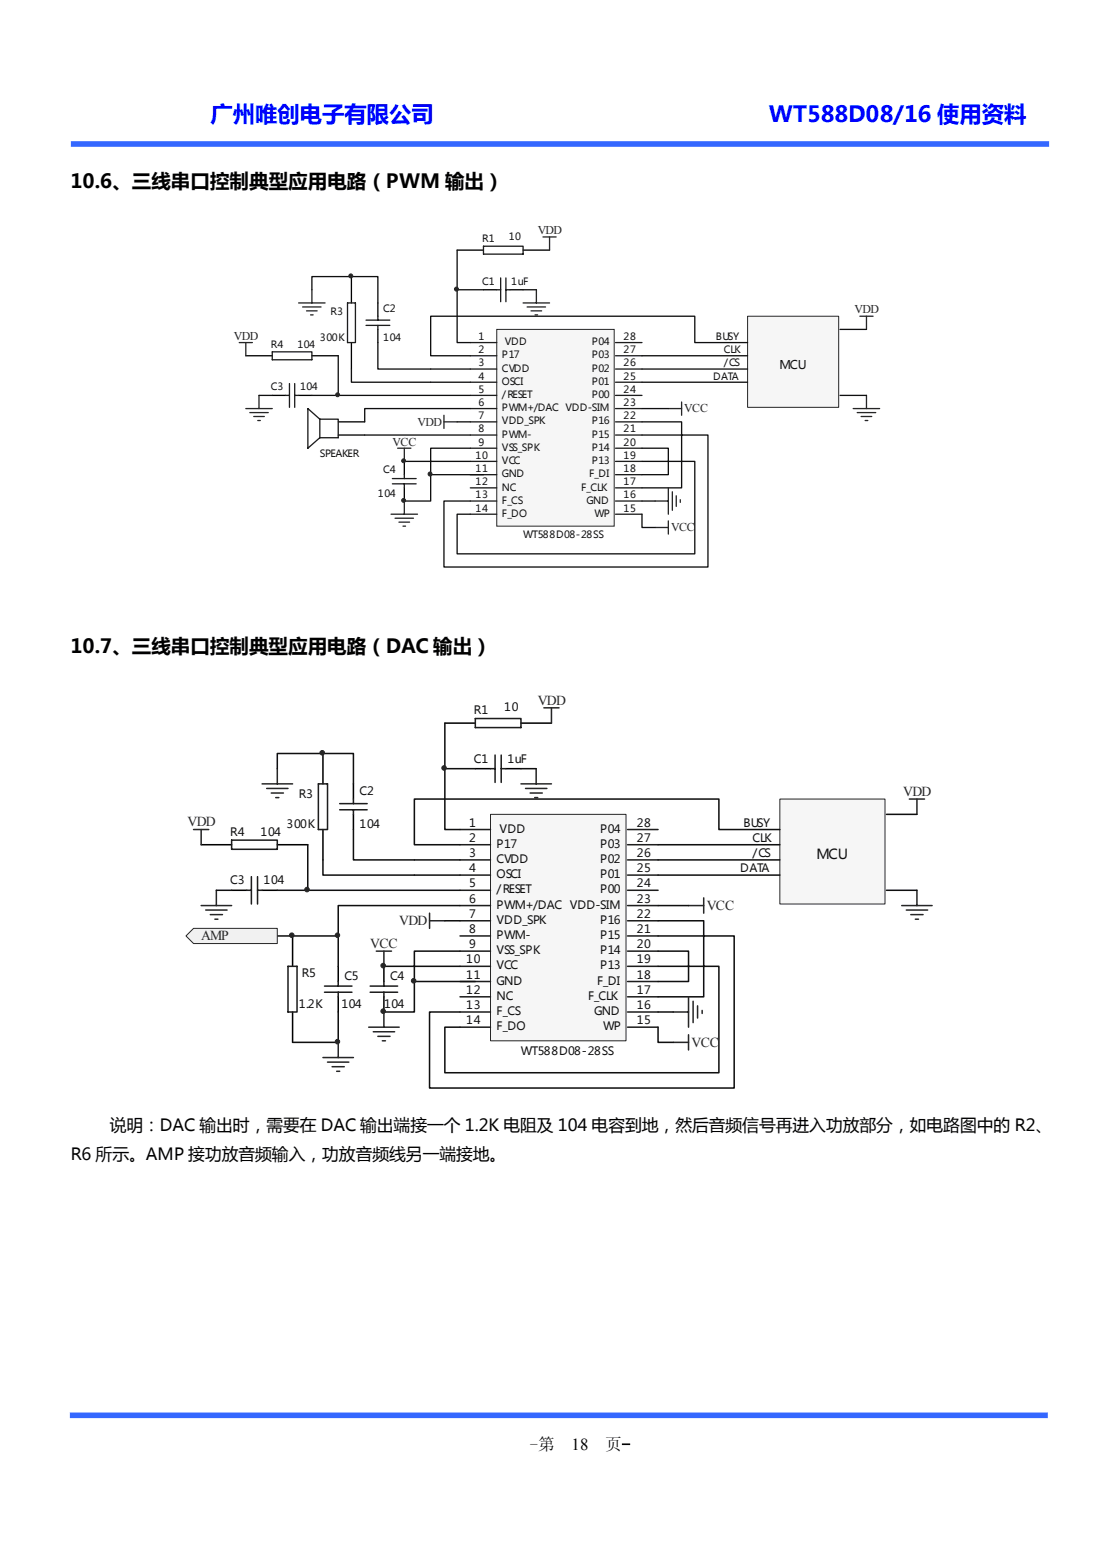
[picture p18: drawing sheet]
<svg xmlns="http://www.w3.org/2000/svg" width="210mm" height="297mm" viewBox="0 0 210 297" stroke-linecap="round" stroke-linejoin="round" font-family="sans-serif">
<defs><g id="words">
<g font-size="4.2" fill="#00f">
<text x="39.9" y="23.2">广州唯创电子有限公司</text>
<text x="145.8" y="23.2">WT588D08/16 使用资料</text>
</g>
<g font-size="3.7">
<text x="13.4" y="35.7">10.6、三线串口控制典型应用电路（PWM 输出）</text>
<text x="13.4" y="123.8">10.7、三线串口控制典型应用电路（DAC 输出）</text>
</g>
<g font-size="3.2">
<text x="20.8" y="214.4">说明：DAC 输出时，需要在 DAC 输出端接一个 1.2K 电阻及 104 电容到地，然后音频信号再进入功放部分，如电路图中的 R2、</text>
<text x="13.4" y="219.9">R6 所示。AMP 接功放音频输入，功放音频线另一端接地。</text>
<text x="100.5" y="274.9">-第</text>
<text x="108.4" y="274.9">18</text>
<text x="114.7" y="274.9">页-</text>
</g>
<g font-size="2.6" fill="#262626">
<text x="102" y="133.6">VDD</text>
<text x="171.3" y="150.9">VDD</text>
<text x="35.6" y="156.6">VDD</text>
<text x="134" y="172.5">VCC</text>
<text x="38.1" y="178.2">AMP</text>
<text x="70.2" y="179.7">VCC</text>
<text x="75.7" y="175.4">VDD</text>
<text x="131.1" y="198.4">VCC</text>
</g>
<text font-size="2.6" fill="#0f0f0f" x="154.8" y="162.9">MCU</text>
<g font-size="2.3" fill="#262626">
<text x="102" y="44.4">VDD</text>
<text x="162.1" y="59.4">VDD</text>
<text x="44.4" y="64.4">VDD</text>
<text x="79.2" y="80.7">VDD</text>
<text x="129.8" y="78.2">VCC</text>
<text x="74.4" y="84.5">VCC</text>
<text x="127.3" y="100.7">VCC</text>
</g>
<text font-size="2.3" fill="#0f0f0f" x="147.8" y="69.9">MCU</text>
<g font-size="2.2" fill="#0f0f0f">
<text x="89.9" y="135.4">R1</text>
<text x="95.6" y="134.8">10</text>
<text x="89.9" y="144.6">C1</text>
<text x="96.2" y="144.6">1uF</text>
<text x="56.6" y="151.2">R3</text>
<text x="68.2" y="150.6">C2</text>
<text x="43.6" y="158.4">R4</text>
<text x="49.4" y="158.4">104</text>
<text x="54.3" y="157">300K</text>
<text x="68.2" y="157">104</text>
<text x="89" y="156.7">1</text>
<text x="89" y="159.6">2</text>
<text x="94.2" y="160.7">P17</text>
<text x="94.7" y="157.8">VDD</text>
<text x="113.8" y="157.8">P04</text>
<text x="113.8" y="160.7">P03</text>
<text x="120.7" y="159.6">27</text>
<text x="120.7" y="156.7">28</text>
<text x="140.9" y="156.7">BUSY</text>
<text x="142.7" y="159.6">CLK</text>
<text x="43.6" y="167.6">C3</text>
<text x="50" y="167.6">104</text>
<text x="89" y="162.5">3</text>
<text x="89" y="165.3">4</text>
<text x="94.2" y="166.5">OSCI</text>
<text x="94.2" y="163.6">CVDD</text>
<text x="113.8" y="163.6">P02</text>
<text x="113.8" y="166.5">P01</text>
<text x="120.7" y="165.3">25</text>
<text x="120.7" y="162.5">26</text>
<text x="140.4" y="165.3">DATA</text>
<text x="142.7" y="162.5">/CS</text>
<text x="89" y="168.2">5</text>
<text x="89" y="171.1">6</text>
<text x="89" y="174">7</text>
<text x="94.2" y="172.2">PWM+/DAC VDD-SIM</text>
<text x="94.2" y="169.3">/RESET</text>
<text x="113.8" y="169.4">P00</text>
<text x="120.7" y="174">22</text>
<text x="120.7" y="171.1">23</text>
<text x="120.7" y="168.2">24</text>
<text x="89" y="176.8">8</text>
<text x="89" y="179.7">9</text>
<text x="94.2" y="175.1">VDD_SPK</text>
<text x="94.2" y="178">PWM-</text>
<text x="113.8" y="175.1">P16</text>
<text x="113.8" y="178">P15</text>
<text x="120.7" y="179.7">20</text>
<text x="120.7" y="176.8">21</text>
<text x="57.2" y="185.2">R5</text>
<text x="65.3" y="185.8">C5</text>
<text x="74" y="185.8">C4</text>
<text x="88.4" y="182.6">10</text>
<text x="88.4" y="185.5">11</text>
<text x="94.2" y="183.8">VCC</text>
<text x="94.2" y="180.9">VSS_SPK</text>
<text x="113.8" y="180.9">P14</text>
<text x="113.8" y="183.8">P13</text>
<text x="120.7" y="185.5">18</text>
<text x="120.7" y="182.6">19</text>
<text x="56.6" y="191">1.2K</text>
<text x="64.7" y="191">104</text>
<text x="72.8" y="191">104</text>
<text x="88.4" y="188.4">12</text>
<text x="88.4" y="191.3">13</text>
<text x="94.2" y="189.5">NC</text>
<text x="94.2" y="186.6">GND</text>
<text x="111.5" y="189.5">F_CLK</text>
<text x="113.2" y="186.6">F_DI</text>
<text x="120.7" y="191.3">16</text>
<text x="120.7" y="188.4">17</text>
<text x="88.4" y="194.1">14</text>
<text x="94.2" y="195.3">F_DO</text>
<text x="94.2" y="192.4">F_CS</text>
<text x="112.6" y="192.4">GND</text>
<text x="114.4" y="195.3">WP</text>
<text x="120.7" y="194.1">15</text>
<text x="98.8" y="199.9">WT588D08-28SS</text>
</g>
<g font-size="1.9" fill="#0f0f0f">
<text x="91.4" y="45.9">R1</text>
<text x="96.5" y="45.4">10</text>
<text x="91.4" y="53.9">C1</text>
<text x="96.9" y="53.9">1uF</text>
<text x="62.7" y="59.7">R3</text>
<text x="72.7" y="59.2">C2</text>
<text x="51.4" y="66">R4</text>
<text x="56.4" y="66">104</text>
<text x="60.6" y="64.7">300K</text>
<text x="72.7" y="64.7">104</text>
<text x="90.7" y="64.5">1</text>
<text x="95.7" y="65.4">VDD</text>
<text x="112.2" y="65.4">P04</text>
<text x="118.2" y="64.5">28</text>
<text x="135.8" y="64.5">BUSY</text>
<text x="90.7" y="67">2</text>
<text x="90.7" y="69.4">3</text>
<text x="90.7" y="71.9">4</text>
<text x="95.2" y="70.4">CVDD</text>
<text x="95.2" y="67.9">P17</text>
<text x="112.2" y="67.9">P03</text>
<text x="112.2" y="70.4">P02</text>
<text x="118.2" y="71.9">25</text>
<text x="118.2" y="69.4">26</text>
<text x="118.2" y="67">27</text>
<text x="135.3" y="71.9">DATA</text>
<text x="137.3" y="67">CLK</text>
<text x="137.3" y="69.4">/CS</text>
<text x="51.4" y="74">C3</text>
<text x="56.9" y="74">104</text>
<text x="90.7" y="74.5">5</text>
<text x="90.7" y="77">6</text>
<text x="95.2" y="78">PWM+/DAC VDD-SIM</text>
<text x="95.2" y="75.5">/RESET</text>
<text x="95.2" y="73">OSCI</text>
<text x="112.2" y="73">P01</text>
<text x="112.2" y="75.5">P00</text>
<text x="118.2" y="77">23</text>
<text x="118.2" y="74.5">24</text>
<text x="90.7" y="79.5">7</text>
<text x="90.7" y="82">8</text>
<text x="95.2" y="80.5">VDD_SPK</text>
<text x="95.2" y="83">PWM-</text>
<text x="112.2" y="80.5">P16</text>
<text x="112.2" y="83">P15</text>
<text x="118.2" y="82">21</text>
<text x="118.2" y="79.5">22</text>
<text x="60.6" y="86.7">SPEAKER</text>
<text x="72.7" y="89.7">C4</text>
<text x="90.2" y="87">10</text>
<text x="90.2" y="89.5">11</text>
<text x="90.7" y="84.5">9</text>
<text x="95.2" y="88">VCC</text>
<text x="95.2" y="85.5">VSS_SPK</text>
<text x="112.2" y="85.5">P14</text>
<text x="112.2" y="88">P13</text>
<text x="118.2" y="89.5">18</text>
<text x="118.2" y="87">19</text>
<text x="118.2" y="84.5">20</text>
<text x="71.7" y="94.2">104</text>
<text x="90.2" y="92">12</text>
<text x="90.2" y="94.5">13</text>
<text x="95.2" y="95.5">F_CS</text>
<text x="95.2" y="93">NC</text>
<text x="95.2" y="90.5">GND</text>
<text x="110.2" y="93">F_CLK</text>
<text x="111.2" y="95.5">GND</text>
<text x="111.7" y="90.5">F_DI</text>
<text x="118.2" y="94.5">16</text>
<text x="118.2" y="92">17</text>
<text x="90.2" y="97">14</text>
<text x="95.2" y="98">F_DO</text>
<text x="99.2" y="102">WT588D08-28SS</text>
<text x="112.7" y="98">WP</text>
<text x="118.2" y="97">15</text>
</g>
</g></defs>
<path d="M13.4 27.3h185.5M13.2 268.3h185.5" fill="none" stroke="#3467ff" stroke-width="1.1" stroke-linecap="butt"/>
<path d="M94.2 62.4h22.3v37.3h-22.3z" fill-rule="evenodd" fill="#f6f6f6" stroke="#262626" stroke-width=".19"/>
<g fill="none" stroke="#1d1d1d" stroke-width=".25">
<path d="M65.9 57.4h1.5v7.5h-1.5zM71.6 59.9v.8M91.7 46.7h7.5v1.5h-7.5zM94.2 54.9h.7M94.9 52.7v4.5M95.9 54.9h.8M95.9 52.7v4.5M51.6 66.7h7.5v1.5h-7.5zM54.1 75h.8M54.9 72.7v4.5M55.9 75h.7M55.9 72.7v4.5"/>
<path d="M60.6 79.5h3.5v3.5h-3.5M60.6 79.5l-2.2-2.1v7.6l2.2-2M60.6 79.5v3.5M69.4 60.7h4.5M69.4 61.7h4.5M71.6 61.7v.7M89.2 64.9h5M89.2 67.4h5M89.2 70h5M89.2 72.5h5M89.2 75h5M89.2 77.4h5"/>
<path d="M89.2 80h5M116.7 64.9h5M116.7 67.4h5M116.7 70h5M116.7 72.5h5M116.7 75h5M116.7 77.4h5M116.7 80h5M74.4 91.7h4.5M74.4 90.7h4.5M76.7 90v.7M76.7 91.7v.8"/>
<path d="M89.2 82.5h5M89.2 85h5M89.2 87.5h5M89.2 90h5M89.2 92.5h5M89.2 95h5M89.2 97.5h5M116.7 82.5h5M116.7 85h5M116.7 87.5h5M116.7 90h5M116.7 92.5h5"/>
<path d="M116.7 95h5M116.7 97.5h5"/>
</g>
<g fill="none" stroke="#000" stroke-width=".25">
<path d="M66.6 52.4v5M71.6 57.4v2.5M86.7 47.4h5M91.7 54.9h2.5M96.7 54.9h2.5M99.2 47.4h5M46.6 67.4h5M51.6 75h2.5M56.6 75h2.5M59.1 67.4h5M64.1 80h5.1M66.6 64.9v5.1"/>
<path d="M71.6 62.4v2.5M64.1 82.5h5.1M76.7 87.5v2.5M76.7 92.5v2.5"/>
</g>
<g fill="none" stroke="#0f0f0f" stroke-width=".25">
<path d="M59.1 54.9v-2.5h12.5v5M91.7 54.9h-5v10h2.5M99.2 54.9h2.5M49.1 75h2.5M59.1 75h5M64.1 67.4v7.6h25.1M66.6 70v2.5h22.6M71.6 64.9v5.1h17.6M86.7 80h2.5M89.2 77.4h-20v2.6M121.7 80h7.5v12.5h-7.5M121.7 77.4h5"/>
<path d="M69.2 82.5h20M76.7 87.5h12.5M89.2 85h-7.5v5M91.7 90h-10v5h-5M121.7 85h5v5h-5M121.7 87.5h10v17.5h-45v-7.5h2.5M121.7 82.5h12.5v25h-50v-12.5h5M121.7 97.5v2.5h2.5M121.7 95h2.5"/>
</g>
<g fill="none" stroke="#262626" stroke-width=".25">
<path d="M56.6 57.4h5M57.4 58.2h3.5M58.1 58.9h2M58.9 59.7h.5M59.1 54.9v2.5M99.2 57.4h5M99.9 58.2h3.5M100.7 58.9h2M101.5 59.7h.4M101.7 54.9v2.5M103 44.9h2.5M104.2 44.9v2.5"/>
<path d="M45.4 64.9h2.5M46.6 64.9v2.5M46.6 77.4h5M47.4 78.2h3.5M48.1 79h2M48.9 79.7h.5M49.1 75v2.4M84.2 78.7v2.5M84.2 80h2.5M126.7 77.4h2.5M129.2 76.2v2.5M74.1 97.5h5.1"/>
<path d="M74.9 98.2h3.5M75.4 85h2.5M75.6 99h2.1M76.4 99.7h.5M76.7 95v2.5M76.7 85v2.5M124.2 95h2.5M124.2 100h2.5M126.7 92.5v5M126.7 98.7v2.5M127.5 93.2v3.5M128.2 94v2"/>
<path d="M129 94.7v.5"/>
</g>
<g fill="#262626" stroke="#262626" stroke-width=".19">
<circle cx="66.5" cy="52.3" r=".37"/>
<circle cx="76.5" cy="94.9" r=".37"/>
<circle cx="76.5" cy="87.3" r=".37"/>
<circle cx="81.5" cy="89.9" r=".38"/>
<circle cx="64" cy="74.8" r=".37"/>
</g>
<path d="M141.8 59.9h17.2v17.3h-17.2z" fill-rule="evenodd" fill="#f6f6f6" stroke="#262626" stroke-width=".19"/>
<path d="M86.7 47.4v7.5M121.7 67.4h20.1M121.7 70h20.1M121.7 72.5h20.1M141.8 64.9h-10.1v-5h-50v7.5h7.5M159.3 75h5M159.3 62.4h5" fill="none" stroke="#0f0f0f" stroke-width=".25"/>
<circle cx="86.6" cy="54.8" r=".38" fill="#262626" stroke="#262626" stroke-width=".19"/>
<path d="M163 59.9h2.5M164.3 59.9v2.5M161.8 77.4h5M162.5 78.2h3.6M163.3 79h2M164 79.7h.5M164.3 75v2.4" fill="none" stroke="#262626" stroke-width=".25"/>
<path d="M93 154.4h25.7v42.9h-25.7z" fill-rule="evenodd" fill="#f6f6f6" stroke="#262626" stroke-width=".19"/>
<g fill="none" stroke="#1d1d1d" stroke-width=".29">
<path d="M90.1 136.2h8.7v1.7h-8.7zM43.9 159.3h8.7v1.7h-8.7zM60.4 148.6h1.7v8.6h-1.7zM64.4 152.3h5.2M64.4 153.5h5.2M67 151.5v.8M67 153.5v.9M87.2 157.2h5.8M93 145.7h.9M93.9 143.1v5.2M95 145.7h.9M95 143.1v5.2"/>
<path d="M119 157.2h5.8M46.8 168.8h.9M47.7 166.2v5.2M48.8 168.8h.9M48.8 166.2v5.2M87.2 160.1h5.8M87.2 163h5.8M87.2 165.9h5.8M87.2 168.8h5.8M87.2 171.7h5.8M87.2 174.5h5.8M87.2 177.4h5.8"/>
<path d="M119 160.1h5.8M119 163h5.8M119 165.9h5.8M119 168.8h5.8M119 171.7h5.8M119 174.5h5.8M119 177.4h5.8M70.2 188.1h5.2M70.2 186.9h5.2M72.8 186.1v.8M72.8 188.1v.9M87.2 180.3h5.8"/>
<path d="M87.2 183.2h5.8M87.2 186.1h5.8M87.2 189h5.8M87.2 191.8h5.8M87.2 194.7h5.8M119 180.3h5.8M119 183.2h5.8M119 186.1h5.8M119 189h5.8M119 191.8h5.8M119 194.7h5.8"/>
</g>
<g fill="none" stroke="#000" stroke-width=".29">
<path d="M84.3 137.1h5.8M98.8 137.1h5.8M61.2 142.8v5.8M61.2 157.2v5.8M67 148.6v2.9M67 154.4v2.8M90.1 145.7h2.9M95.9 145.7h2.9M38.1 160.1h5.8M43.9 168.8h2.9M49.7 168.8h2.9M52.6 160.1h5.8"/>
<path d="M72.8 183.2v2.9M72.8 189v2.8"/>
</g>
<g fill="none" stroke="#0f0f0f" stroke-width=".29">
<path d="M52.6 145.7v-2.9h14.4v5.8M67 157.2v5.8h20.2M90.1 145.7h-5.8v11.5h2.9M98.8 145.7h2.9M41 168.8h2.9M52.6 168.8h5.8M58.4 160.1v8.7h28.8M61.2 163v2.9h26M84.3 174.5h2.9M124.8 174.5h8.6v14.5h-8.6M124.8 177.4h14.4v28.8h-57.8v-14.4h5.8M124.8 171.7h5.8"/>
<path d="M72.8 183.2h14.4M87.2 180.3h-8.6v5.8M90.1 186.1h-11.5v5.7h-5.8M124.8 191.8h2.9M124.8 180.3h5.8v5.8h-5.8M124.8 183.2h11.5v20.1h-52v-8.6h2.9M124.8 194.7v2.9h2.9"/>
</g>
<g fill="none" stroke="#262626" stroke-width=".29">
<path d="M103.1 134.2h2.9M104.6 134.2v2.9M36.7 157.2h2.9M38.1 157.2v2.9M49.7 148.6h5.8M50.6 149.5h4M51.4 150.3h2.3M52.3 151.2h.6M52.6 145.7v2.9M98.8 148.6h5.8M99.7 149.5h4M100.5 150.3h2.3"/>
<path d="M101.4 151.2h.6M101.7 145.7v2.9M38.1 171.7h5.8M39 172.5h4.1M39.9 173.4h2.3M40.7 174.2h.6M41 168.8v2.9M81.4 174.5h2.9M81.4 173.1v2.9M130.6 171.7h2.8M133.4 170.2v2.9M69.9 194.7h5.8"/>
<path d="M70.8 195.6h4M71.4 180.3h2.8M71.6 196.4h2.4M72.5 197.3h.6M72.8 191.8v2.9M72.8 180.3v2.9M127.7 197.6h2.9M127.7 191.8h2.9M130.6 189v5.7M130.6 196.2v2.8M131.4 189.8v4M132.3 190.7v2.3"/>
<path d="M133.1 191.5v.6"/>
</g>
<path d="M147.9 151.5h19.9v19.9h-19.9z" fill-rule="evenodd" fill="#f6f6f6" stroke="#262626" stroke-width=".19"/>
<path d="M84.3 137.1v8.6M147.9 157.2h-11.6v-5.7h-57.7v8.6h8.6M168.1 154.4h5.8M52.6 177.4h11.5M124.8 160.1h23.1M124.8 163h23.1M124.8 165.9h23.1M168.1 168.8h5.8M64.1 191.8v5.8h-8.6" fill="none" stroke="#0f0f0f" stroke-width=".29"/>
<path d="M172.4 151.5h2.9M173.9 151.5v2.9M171 171.7h5.7M171.9 172.5h4M172.7 173.4h2.3M173.6 174.2h.6M173.9 168.8v2.9M64.1 197.6v2.9M61.2 200.5h5.8M62.1 201.3h4M63 202.2h2.3M63.8 203.1h.6" fill="none" stroke="#262626" stroke-width=".29"/>
<g fill="#262626" stroke="#262626" stroke-width=".19">
<circle cx="61.1" cy="142.7" r=".43"/>
<circle cx="72.7" cy="191.7" r=".43"/>
<circle cx="72.7" cy="183" r=".44"/>
<circle cx="78.4" cy="185.9" r=".44"/>
<circle cx="84.2" cy="145.6" r=".43"/>
<circle cx="58.2" cy="168.6" r=".44"/>
</g>
<path d="M55.5 177.4v5.8M55.5 191.8v5.8M64.1 183.2v2.9M64.1 189v2.8" fill="none" stroke="#000" stroke-width=".29"/>
<path d="M54.6 183.2h1.7v8.6h-1.7zM61.5 188.1h5.2M61.5 186.9h5.2M64.1 186.1v.8M64.1 188.1v.9" fill="none" stroke="#1d1d1d" stroke-width=".29"/>
<path d="M35.3 177.4l1.4-1.4h15.9v2.9h-15.9z" fill-rule="evenodd" fill="#f1f1f1" stroke="#262626" stroke-width=".19"/>
<g fill="#262626" stroke="#262626" stroke-width=".19">
<circle cx="55.3" cy="177.3" r=".43"/>
<circle cx="64" cy="197.5" r=".43"/>
<circle cx="64" cy="177.3" r=".43"/>
</g>
<path d="M87.2 171.7h-23.1v11.5" fill="none" stroke="#0f0f0f" stroke-width=".29"/>
<use href="#words"/>
</svg>
